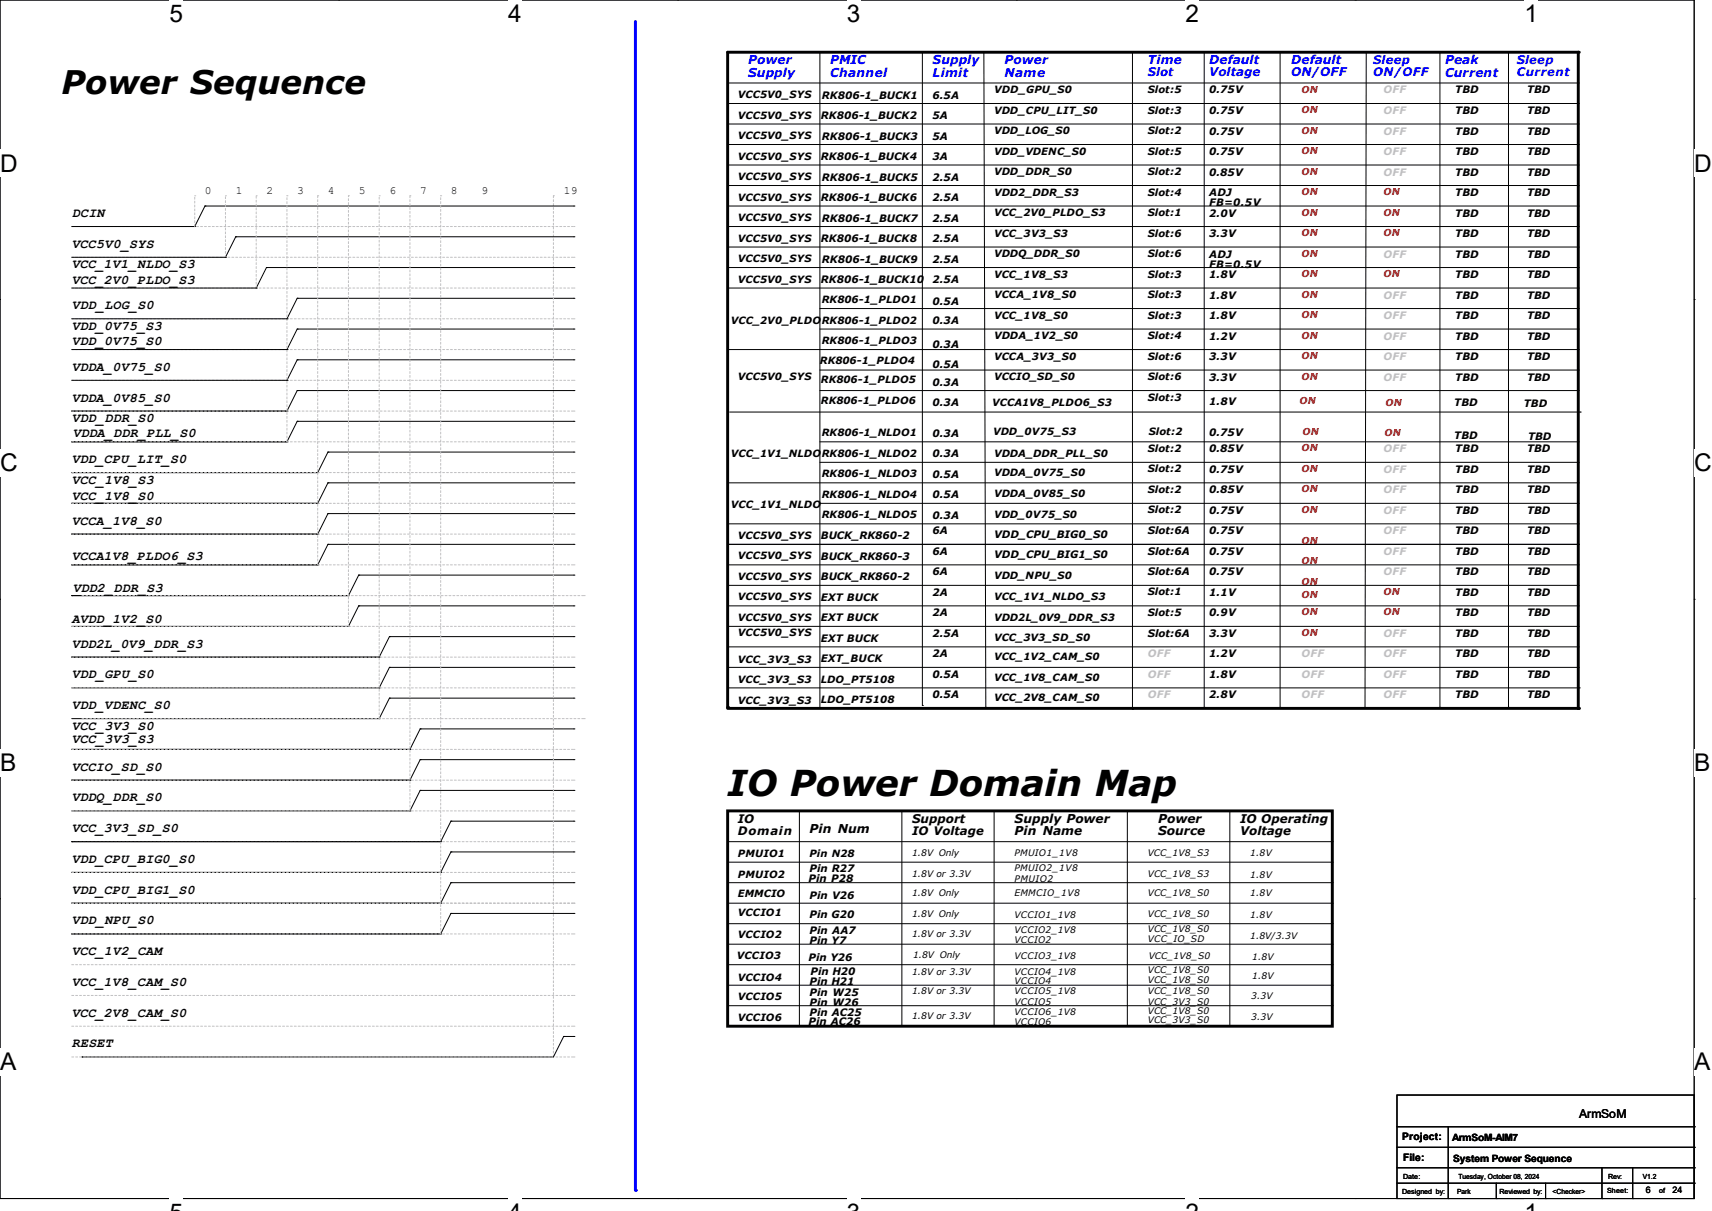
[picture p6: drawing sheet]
<svg xmlns="http://www.w3.org/2000/svg" width="297mm" height="210mm" viewBox="0 0 297 210" stroke-linecap="round" stroke-linejoin="round" font-family="sans-serif">
<defs><g id="words">
<text font-size="6.2" x="126.2" y="138">IO Power Domain Map</text>
<text font-size="5.6" x="10.7" y="16.3">Power Sequence</text>
<g font-size="4.2">
<text x="29.4" y="3.8">5</text>
<text x="88.1" y="3.8">4</text>
<text x="146.9" y="3.8">3</text>
<text x="205.7" y="3.8">2</text>
<text x="264.5" y="3.8">1</text>
<text x="0" y="29.8">D</text>
<text x="293.9" y="29.8">D</text>
<text x="0" y="81.7">C</text>
<text x="293.9" y="81.7">C</text>
<text x="0" y="133.7">B</text>
<text x="293.9" y="133.7">B</text>
<text x="0" y="185.6">A</text>
<text x="293.9" y="185.6">A</text>
</g>
<g font-size="2.3">
<text x="12.4" y="37.6">DCIN</text>
<text x="12.4" y="43">VCC5V0_SYS</text>
<text x="12.4" y="46.5">VCC_1V1_NLDO_S3</text>
<text x="12.4" y="53.6">VDD_LOG_S0</text>
<text x="12.4" y="49.2">VCC_2V0_PLDO_S3</text>
<text x="12.4" y="59.9">VDD_0V75_S0</text>
<text x="12.4" y="57.2">VDD_0V75_S3</text>
<text x="12.4" y="64.3">VDDA_0V75_S0</text>
<text x="12.4" y="69.6">VDDA_0V85_S0</text>
<text x="12.4" y="73.2">VDD_DDR_S0</text>
<text x="12.6" y="75.9">VDDA_DDR_PLL_S0</text>
<text x="12.4" y="80.3">VDD_CPU_LIT_S0</text>
<text x="12.4" y="83.9">VCC_1V8_S3</text>
<text x="12.4" y="86.7">VCC_1V8_S0</text>
<text x="12.4" y="91">VCCA_1V8_S0</text>
<text x="12.4" y="97.2">VCCA1V8_PLDO6_S3</text>
<text x="12.6" y="102.7">VDD2_DDR_S3</text>
<text x="12.4" y="108">AVDD_1V2_S0</text>
<text x="12.4" y="112.3">VDD2L_0V9_DDR_S3</text>
<text x="12.4" y="117.6">VDD_GPU_S0</text>
<text x="12.4" y="123">VDD_VDENC_S0</text>
<text x="12.4" y="126.5">VCC_3V3_S0</text>
<text x="12.4" y="128.8">VCC_3V3_S3</text>
<text x="12.4" y="133.6">VCCIO_SD_S0</text>
<text x="12.4" y="139">VDDQ_DDR_S0</text>
<text x="12.4" y="144.3">VCC_3V3_SD_S0</text>
<text x="12.4" y="149.6">VDD_CPU_BIG0_S0</text>
<text x="12.4" y="155">VDD_CPU_BIG1_S0</text>
<text x="12.4" y="160.3">VDD_NPU_S0</text>
<text x="12.4" y="165.7">VCC_1V2_CAM</text>
<text x="12.4" y="171">VCC_1V8_CAM_S0</text>
<text x="12.4" y="176.3">VCC_2V8_CAM_S0</text>
<text x="12.4" y="181.7">RESET</text>
</g>
<g font-size="2.1" fill="#00f">
<text x="129.8" y="11.2">Power</text>
<text x="144" y="11.2">PMIC</text>
<text x="161.8" y="11.2">Supply</text>
<text x="174.2" y="11.2">Power</text>
<text x="199.1" y="11.2">Time</text>
<text x="209.8" y="11.2">Default</text>
<text x="224" y="11.2">Default</text>
<text x="250.7" y="11.2">Peak</text>
<text x="129.8" y="13.3">Supply</text>
<text x="144" y="13.3">Channel</text>
<text x="161.8" y="13.3">Limit</text>
<text x="174.2" y="13.3">Name</text>
<text x="209.8" y="13.3">Voltage</text>
<text x="224" y="13.3">ON/OFF</text>
<text x="250.7" y="13.3">Current</text>
</g>
<g font-size="2.1">
<text x="158.2" y="142.7">Support</text>
<text x="176" y="142.7">Supply Power</text>
<text x="200.9" y="142.7">Power</text>
<text x="215.1" y="142.7">IO Operating</text>
<text x="140.5" y="144.5">Pin Num</text>
<text x="176" y="144.9">Pin Name</text>
<text x="200.9" y="144.9">Source</text>
<text x="215.1" y="144.8">Voltage</text>
<text x="274" y="193.8">ArmSoM</text>
</g>
<g font-size="2" fill="#00f">
<text x="238.3" y="11.1">Sleep</text>
<text x="263.1" y="11.1">Sleep</text>
<text x="199.1" y="13.3">Slot</text>
<text x="238.3" y="13.2">ON/OFF</text>
<text x="263.1" y="13.2">Current</text>
</g>
<g font-size="2">
<text x="128" y="142.7">IO</text>
<text x="128" y="144.7">Domain</text>
<text x="158.2" y="144.8">IO Voltage</text>
</g>
<g font-size="1.9">
<text x="35.6" y="33.7">0</text>
<text x="40.9" y="33.7">1</text>
<text x="46.2" y="33.7">2</text>
<text x="51.6" y="33.7">3</text>
<text x="56.9" y="33.7">4</text>
<text x="62.2" y="33.7">5</text>
<text x="67.6" y="33.7">6</text>
<text x="72.9" y="33.7">7</text>
<text x="78.2" y="33.7">8</text>
<text x="83.6" y="33.7">9</text>
<text x="97.8" y="33.7">19</text>
</g>
<g font-size="1.8">
<text x="142.6" y="17.1">RK806-1_BUCK1</text>
<text x="161.8" y="17.1">6.5A</text>
<text x="209.8" y="16.2">0.75V</text>
<text x="252.5" y="16.2">TBD</text>
<text x="264.9" y="16.2">TBD</text>
<text x="142.4" y="20.7">RK806-1_BUCK2</text>
<text x="161.8" y="20.7">5A</text>
<text x="209.8" y="19.8">0.75V</text>
<text x="209.8" y="23.3">0.75V</text>
<text x="252.5" y="19.8">TBD</text>
<text x="252.5" y="23.3">TBD</text>
<text x="264.9" y="23.3">TBD</text>
<text x="264.9" y="19.8">TBD</text>
<text x="142.4" y="27.8">RK806-1_BUCK4</text>
<text x="142.6" y="24.2">RK806-1_BUCK3</text>
<text x="161.8" y="24.2">5A</text>
<text x="161.8" y="27.8">3A</text>
<text x="209.8" y="26.9">0.75V</text>
<text x="252.5" y="26.9">TBD</text>
<text x="264.9" y="26.9">TBD</text>
<text x="142.4" y="34.9">RK806-1_BUCK6</text>
<text x="142.6" y="31.3">RK806-1_BUCK5</text>
<text x="161.8" y="31.3">2.5A</text>
<text x="161.8" y="34.9">2.5A</text>
<text x="209.8" y="34">ADJ</text>
<text x="209.8" y="35.8">FB=0.5V</text>
<text x="209.8" y="30.4">0.85V</text>
<text x="252.5" y="30.4">TBD</text>
<text x="252.5" y="34">TBD</text>
<text x="264.9" y="30.4">TBD</text>
<text x="264.9" y="34">TBD</text>
<text x="142.4" y="42">RK806-1_BUCK8</text>
<text x="142.6" y="38.4">RK806-1_BUCK7</text>
<text x="161.8" y="38.4">2.5A</text>
<text x="161.8" y="42">2.5A</text>
<text x="209.8" y="37.5">2.0V</text>
<text x="209.8" y="41.1">3.3V</text>
<text x="252.5" y="37.5">TBD</text>
<text x="252.5" y="41.1">TBD</text>
<text x="264.9" y="37.5">TBD</text>
<text x="264.9" y="41.1">TBD</text>
<text x="142.6" y="45.6">RK806-1_BUCK9</text>
<text x="161.8" y="45.6">2.5A</text>
<text x="209.8" y="44.7">ADJ</text>
<text x="209.8" y="46.4">FB=0.5V</text>
<text x="252.5" y="44.7">TBD</text>
<text x="264.9" y="44.7">TBD</text>
<text x="142.4" y="49.1">RK806-1_BUCK10</text>
<text x="161.8" y="49.1">2.5A</text>
<text x="161.8" y="52.8">0.5A</text>
<text x="209.8" y="48.2">1.8V</text>
<text x="209.8" y="51.8">1.8V</text>
<text x="252.5" y="48.2">TBD</text>
<text x="252.5" y="51.8">TBD</text>
<text x="264.9" y="51.8">TBD</text>
<text x="264.9" y="48.2">TBD</text>
<text x="161.8" y="56.2">0.3A</text>
<text x="209.8" y="55.3">1.8V</text>
<text x="209.8" y="58.9">1.2V</text>
<text x="252.5" y="55.3">TBD</text>
<text x="252.5" y="58.9">TBD</text>
<text x="264.9" y="55.3">TBD</text>
<text x="264.9" y="58.9">TBD</text>
<text x="161.8" y="60.3">0.3A</text>
<text x="161.8" y="63.9">0.5A</text>
<text x="209.8" y="62.4">3.3V</text>
<text x="209.8" y="66">3.3V</text>
<text x="252.5" y="62.4">TBD</text>
<text x="252.5" y="66">TBD</text>
<text x="264.9" y="62.4">TBD</text>
<text x="264.9" y="66">TBD</text>
<text x="161.8" y="66.9">0.3A</text>
<text x="161.8" y="70.4">0.3A</text>
<text x="209.8" y="70.3">1.8V</text>
<text x="252.3" y="70.4">TBD</text>
<text x="264.4" y="70.6">TBD</text>
<text x="161.8" y="75.8">0.3A</text>
<text x="209.8" y="75.6">0.75V</text>
<text x="252.3" y="76.2">TBD</text>
<text x="265.1" y="76.3">TBD</text>
<text x="161.8" y="79.3">0.3A</text>
<text x="161.8" y="82.9">0.5A</text>
<text x="209.8" y="78.4">0.85V</text>
<text x="209.8" y="82">0.75V</text>
<text x="252.5" y="82">TBD</text>
<text x="252.5" y="78.4">TBD</text>
<text x="264.9" y="82">TBD</text>
<text x="264.9" y="78.4">TBD</text>
<text x="161.8" y="86.4">0.5A</text>
<text x="209.8" y="85.6">0.85V</text>
<text x="209.8" y="89.1">0.75V</text>
<text x="252.5" y="89.1">TBD</text>
<text x="252.5" y="85.6">TBD</text>
<text x="264.9" y="89.1">TBD</text>
<text x="264.9" y="85.6">TBD</text>
<text x="142.4" y="93.6">BUCK_RK860-2</text>
<text x="161.8" y="92.7">6A</text>
<text x="161.8" y="90">0.3A</text>
<text x="172.5" y="93.4">VDD_CPU_BIG0_S0</text>
<text x="199.1" y="92.7">Slot:6A</text>
<text x="209.8" y="92.7">0.75V</text>
<text x="252.5" y="92.7">TBD</text>
<text x="264.9" y="92.7">TBD</text>
<text x="142.4" y="97.1">BUCK_RK860-3</text>
<text x="142.4" y="100.7">BUCK_RK860-2</text>
<text x="161.8" y="96.2">6A</text>
<text x="161.8" y="99.8">6A</text>
<text x="172.5" y="96.8">VDD_CPU_BIG1_S0</text>
<text x="199.1" y="96.2">Slot:6A</text>
<text x="199.1" y="99.8">Slot:6A</text>
<text x="209.8" y="96.2">0.75V</text>
<text x="209.8" y="99.8">0.75V</text>
<text x="252.5" y="96.2">TBD</text>
<text x="252.5" y="99.8">TBD</text>
<text x="264.9" y="96.2">TBD</text>
<text x="264.9" y="99.8">TBD</text>
<text x="142.4" y="104.2">EXT BUCK</text>
<text x="142.4" y="107.8">EXT BUCK</text>
<text x="161.8" y="106.9">2A</text>
<text x="161.8" y="103.3">2A</text>
<text x="209.8" y="106.9">0.9V</text>
<text x="209.8" y="103.3">1.1V</text>
<text x="252.5" y="106.9">TBD</text>
<text x="252.5" y="103.3">TBD</text>
<text x="264.9" y="106.9">TBD</text>
<text x="264.9" y="103.3">TBD</text>
<text x="142.4" y="111.3">EXT BUCK</text>
<text x="161.8" y="110.4">2.5A</text>
<text x="199.1" y="110.4">Slot:6A</text>
<text x="209.8" y="110.4">3.3V</text>
<text x="252.5" y="110.4">TBD</text>
<text x="264.9" y="110.4">TBD</text>
<text x="142.4" y="114.9">EXT_BUCK</text>
<text x="161.8" y="117.6">0.5A</text>
<text x="161.8" y="114">2A</text>
<text x="209.8" y="117.6">1.8V</text>
<text x="209.8" y="114">1.2V</text>
<text x="252.5" y="117.6">TBD</text>
<text x="252.5" y="114">TBD</text>
<text x="264.9" y="114">TBD</text>
<text x="264.9" y="117.6">TBD</text>
<text x="161.8" y="121.1">0.5A</text>
<text x="209.8" y="121.1">2.8V</text>
<text x="252.5" y="121.1">TBD</text>
<text x="264.9" y="121.1">TBD</text>
<text x="140.3" y="153">Pin P28</text>
<text x="140.5" y="151.2">Pin R27</text>
<text x="140.5" y="156">Pin V26</text>
<text x="140.5" y="159.2">Pin G20</text>
<text x="140.3" y="166.6">Pin Y26</text>
<text x="140.5" y="163.8">Pin Y7</text>
<text x="140.5" y="162">Pin AA7</text>
<text x="140.5" y="170.9">Pin H21</text>
<text x="140.5" y="172.7">Pin W25</text>
<text x="140.6" y="169.1">Pin H20</text>
<text x="140.3" y="177.7">Pin AC26</text>
<text x="140.5" y="174.5">Pin W26</text>
<text x="140.5" y="176.2">Pin AC25</text>
<text x="243.2" y="197.8">Project:</text>
<text x="243.4" y="201.3">File:</text>
</g>
<g font-size="1.8" fill="#c0c0c0">
<text x="240" y="16.2">OFF</text>
<text x="240" y="19.8">OFF</text>
<text x="240" y="23.3">OFF</text>
<text x="240" y="26.9">OFF</text>
<text x="240" y="30.4">OFF</text>
<text x="240" y="44.7">OFF</text>
<text x="240" y="51.8">OFF</text>
<text x="240" y="55.3">OFF</text>
<text x="240" y="58.9">OFF</text>
<text x="240" y="66">OFF</text>
<text x="240" y="62.4">OFF</text>
<text x="240" y="82">OFF</text>
<text x="240" y="78.4">OFF</text>
<text x="240" y="89.1">OFF</text>
<text x="240" y="85.6">OFF</text>
<text x="240" y="92.7">OFF</text>
<text x="240" y="96.2">OFF</text>
<text x="240" y="99.8">OFF</text>
<text x="240" y="110.4">OFF</text>
<text x="199.1" y="114">OFF</text>
<text x="199.1" y="117.6">OFF</text>
<text x="225.8" y="114">OFF</text>
<text x="225.8" y="117.6">OFF</text>
<text x="240" y="117.6">OFF</text>
<text x="240" y="114">OFF</text>
<text x="199.1" y="121.1">OFF</text>
<text x="225.8" y="121.1">OFF</text>
<text x="240" y="121.1">OFF</text>
</g>
<g font-size="1.7">
<text x="128" y="17">VCC5V0_SYS</text>
<text x="172.5" y="16.1">VDD_GPU_S0</text>
<text x="199.1" y="16.1">Slot:5</text>
<text x="128" y="20.6">VCC5V0_SYS</text>
<text x="172.5" y="19.7">VDD_CPU_LIT_S0</text>
<text x="172.5" y="23.2">VDD_LOG_S0</text>
<text x="199.1" y="19.7">Slot:3</text>
<text x="199.1" y="23.2">Slot:2</text>
<text x="128" y="24.1">VCC5V0_SYS</text>
<text x="128" y="27.7">VCC5V0_SYS</text>
<text x="172.5" y="26.8">VDD_VDENC_S0</text>
<text x="199.1" y="26.8">Slot:5</text>
<text x="128" y="31.2">VCC5V0_SYS</text>
<text x="128" y="34.8">VCC5V0_SYS</text>
<text x="172.5" y="30.4">VDD_DDR_S0</text>
<text x="172.5" y="33.9">VDD2_DDR_S3</text>
<text x="199.1" y="30.4">Slot:2</text>
<text x="199.1" y="33.9">Slot:4</text>
<text x="128" y="38.4">VCC5V0_SYS</text>
<text x="128" y="41.9">VCC5V0_SYS</text>
<text x="172.5" y="41">VCC_3V3_S3</text>
<text x="172.5" y="37.5">VCC_2V0_PLDO_S3</text>
<text x="199.1" y="37.5">Slot:1</text>
<text x="199.1" y="41">Slot:6</text>
<text x="128" y="45.5">VCC5V0_SYS</text>
<text x="172.5" y="44.6">VDDQ_DDR_S0</text>
<text x="199.1" y="44.6">Slot:6</text>
<text x="128" y="49">VCC5V0_SYS</text>
<text x="142.6" y="52.6">RK806-1_PLDO1</text>
<text x="172.5" y="48.1">VCC_1V8_S3</text>
<text x="172.5" y="51.7">VCCA_1V8_S0</text>
<text x="199.1" y="48.1">Slot:3</text>
<text x="199.1" y="51.7">Slot:3</text>
<text x="126.8" y="56.1">VCC_2V0_PLDO</text>
<text x="142.6" y="56.1">RK806-1_PLDO2</text>
<text x="142.6" y="59.7">RK806-1_PLDO3</text>
<text x="172.5" y="58.8">VDDA_1V2_S0</text>
<text x="172.5" y="55.2">VCC_1V8_S0</text>
<text x="199.1" y="55.2">Slot:3</text>
<text x="199.1" y="58.8">Slot:4</text>
<text x="128" y="65.9">VCC5V0_SYS</text>
<text x="142.2" y="63.1">RK806-1_PLDO4</text>
<text x="172.5" y="65.9">VCCIO_SD_S0</text>
<text x="172.5" y="62.4">VCCA_3V3_S0</text>
<text x="199.1" y="62.4">Slot:6</text>
<text x="199.1" y="65.9">Slot:6</text>
<text x="142.4" y="70">RK806-1_PLDO6</text>
<text x="142.4" y="66.5">RK806-1_PLDO5</text>
<text x="172.1" y="70.4">VCCA1V8_PLDO6_S3</text>
<text x="199.1" y="69.5">Slot:3</text>
<text x="142.6" y="75.7">RK806-1_NLDO1</text>
<text x="172.3" y="75.5">VDD_0V75_S3</text>
<text x="199.3" y="75.5">Slot:2</text>
<text x="126.8" y="79.2">VCC_1V1_NLDO</text>
<text x="142.6" y="79.2">RK806-1_NLDO2</text>
<text x="142.6" y="82.8">RK806-1_NLDO3</text>
<text x="172.5" y="82.6">VDDA_0V75_S0</text>
<text x="172.5" y="79.2">VDDA_DDR_PLL_S0</text>
<text x="199.1" y="78.4">Slot:2</text>
<text x="199.1" y="81.9">Slot:2</text>
<text x="126.8" y="88.1">VCC_1V1_NLDO</text>
<text x="142.6" y="86.4">RK806-1_NLDO4</text>
<text x="142.6" y="89.9">RK806-1_NLDO5</text>
<text x="172.5" y="89.7">VDD_0V75_S0</text>
<text x="172.5" y="86.2">VDDA_0V85_S0</text>
<text x="199.1" y="89">Slot:2</text>
<text x="199.1" y="85.5">Slot:2</text>
<text x="128" y="93.5">VCC5V0_SYS</text>
<text x="128" y="97">VCC5V0_SYS</text>
<text x="128" y="100.6">VCC5V0_SYS</text>
<text x="172.5" y="100.4">VDD_NPU_S0</text>
<text x="128" y="107.7">VCC5V0_SYS</text>
<text x="128" y="104.1">VCC5V0_SYS</text>
<text x="172.5" y="107.7">VDD2L_0V9_DDR_S3</text>
<text x="172.5" y="104">VCC_1V1_NLDO_S3</text>
<text x="199.1" y="103.3">Slot:1</text>
<text x="199.1" y="106.8">Slot:5</text>
<text x="128" y="110.4">VCC5V0_SYS</text>
<text x="172.5" y="111.1">VCC_3V3_SD_S0</text>
<text x="128" y="118.5">VCC_3V3_S3</text>
<text x="128" y="115">VCC_3V3_S3</text>
<text x="142.4" y="118.4">LDO_PT5108</text>
<text x="172.5" y="114.5">VCC_1V2_CAM_S0</text>
<text x="172.5" y="118">VCC_1V8_CAM_S0</text>
<text x="128" y="122.1">VCC_3V3_S3</text>
<text x="142.4" y="121.9">LDO_PT5108</text>
<text x="172.5" y="121.6">VCC_2V8_CAM_S0</text>
<text x="128" y="148.6">PMUIO1</text>
<text x="140.5" y="148.6">Pin N28</text>
<text x="128" y="152.3">PMUIO2</text>
<text x="128" y="155.5">EMMCIO</text>
<text x="128" y="158.9">VCCIO1</text>
<text x="127.8" y="166.4">VCCIO3</text>
<text x="128" y="162.6">VCCIO2</text>
<text x="128" y="170.1">VCCIO4</text>
<text x="128" y="173.5">VCCIO5</text>
<text x="128" y="177">VCCIO6</text>
<text x="251.9" y="197.9">ArmSoM-AIM7</text>
<text x="252.1" y="201.5">System Power Sequence</text>
</g>
<g font-size="1.7" fill="#f00">
<text x="225.8" y="16">ON</text>
<text x="225.8" y="23.2">ON</text>
<text x="225.8" y="19.6">ON</text>
<text x="225.8" y="26.7">ON</text>
<text x="225.8" y="33.8">ON</text>
<text x="225.8" y="30.3">ON</text>
<text x="240" y="33.8">ON</text>
<text x="225.8" y="37.4">ON</text>
<text x="225.8" y="40.9">ON</text>
<text x="240" y="37.4">ON</text>
<text x="240" y="40.9">ON</text>
<text x="225.8" y="44.5">ON</text>
<text x="225.8" y="51.6">ON</text>
<text x="225.8" y="48">ON</text>
<text x="240" y="48">ON</text>
<text x="225.8" y="58.7">ON</text>
<text x="225.8" y="55.2">ON</text>
<text x="225.8" y="62.3">ON</text>
<text x="225.8" y="65.8">ON</text>
<text x="225.5" y="70.1">ON</text>
<text x="240.4" y="70.4">ON</text>
<text x="226" y="75.4">ON</text>
<text x="240.2" y="75.6">ON</text>
<text x="225.8" y="78.3">ON</text>
<text x="225.8" y="81.8">ON</text>
<text x="225.8" y="88.9">ON</text>
<text x="225.8" y="85.4">ON</text>
<text x="225.8" y="94.3">ON</text>
<text x="225.8" y="101.4">ON</text>
<text x="225.8" y="97.8">ON</text>
<text x="225.8" y="103.7">ON</text>
<text x="225.8" y="106.7">ON</text>
<text x="240" y="106.7">ON</text>
<text x="240" y="103.2">ON</text>
<text x="225.8" y="110.3">ON</text>
</g>
<g font-size="1.6">
<text x="158.2" y="148.5">1.8V Only</text>
<text x="176" y="148.5">PMUIO1_1V8</text>
<text x="199.1" y="148.5">VCC_1V8_S3</text>
<text x="216.9" y="148.5">1.8V</text>
<text x="158.2" y="155.4">1.8V Only</text>
<text x="158.2" y="152">1.8V or 3.3V</text>
<text x="176" y="151.1">PMUIO2_1V8</text>
<text x="176" y="152.9">PMUIO2</text>
<text x="176" y="155.4">EMMCIO_1V8</text>
<text x="199.1" y="152">VCC_1V8_S3</text>
<text x="199.1" y="155.4">VCC_1V8_S0</text>
<text x="216.9" y="152.2">1.8V</text>
<text x="216.9" y="155.4">1.8V</text>
<text x="158.2" y="159">1.8V Only</text>
<text x="176" y="159.1">VCCIO1_1V8</text>
<text x="176" y="161.8">VCCIO2_1V8</text>
<text x="199.1" y="159">VCC_1V8_S0</text>
<text x="199.1" y="161.6">VCC_1V8_S0</text>
<text x="216.9" y="159.1">1.8V</text>
<text x="158.2" y="162.5">1.8V or 3.3V</text>
<text x="158.4" y="166.1">1.8V Only</text>
<text x="176" y="166.2">VCCIO3_1V8</text>
<text x="176" y="163.6">VCCIO2</text>
<text x="199.1" y="163.4">VCC_IO_SD</text>
<text x="199.3" y="166.2">VCC_1V8_S0</text>
<text x="216.9" y="162.9">1.8V/3.3V</text>
<text x="217.3" y="166.4">1.8V</text>
<text x="158.2" y="169.1">1.8V or 3.3V</text>
<text x="158.2" y="172.5">1.8V or 3.3V</text>
<text x="176" y="169.1">VCCIO4_1V8</text>
<text x="176" y="170.7">VCCIO4</text>
<text x="176" y="172.5">VCCIO5_1V8</text>
<text x="199.1" y="170.5">VCC_1V8_S0</text>
<text x="199.1" y="172.5">VCC_1V8_S0</text>
<text x="199.1" y="168.7">VCC_1V8_S0</text>
<text x="217.1" y="173.2">3.3V</text>
<text x="217.3" y="169.8">1.8V</text>
<text x="158.2" y="176.7">1.8V or 3.3V</text>
<text x="176" y="174.2">VCCIO5</text>
<text x="176" y="177.8">VCCIO6</text>
<text x="176" y="176">VCCIO6_1V8</text>
<text x="199.1" y="174.2">VCC_3V3_S0</text>
<text x="199.1" y="175.9">VCC_1V8_S0</text>
<text x="199.1" y="177.5">VCC_3V3_S0</text>
<text x="217.1" y="176.9">3.3V</text>
<text x="285.5" y="207">6</text>
<text x="290.2" y="207">24</text>
</g>
<g font-size="1.2">
<text x="243.2" y="207.1">Designed by:</text>
<text x="243.4" y="204.4">Date:</text>
<text x="252.8" y="207.1">Park</text>
<text x="253" y="204.4">Tuesday, October 08, 2024</text>
<text x="260.1" y="207.1">Reviewed by:</text>
<text x="269.4" y="207.1">&lt;Checker&gt;</text>
<text x="278.8" y="206.8">Sheet:</text>
<text x="279" y="204.4">Rev:</text>
<text x="285" y="204.4">V1.2</text>
<text x="287.9" y="206.8">of</text>
</g>
</g></defs>
<path d="M0 0h293.9v207.9h-293.9z" fill="none" stroke="#000" stroke-width=".17"/>
<g fill="#fff">
<path d="M29.4 0h2.3v4.7h-2.3z"/>
<path d="M29.4 207.9h2.3v2.1h-2.3z"/>
</g>
<path d="M58.8 0h.1M58.8 207.9h.1" fill="none" stroke="#000" stroke-width=".17"/>
<g fill="#fff">
<path d="M88.1 0h2.4v4.7h-2.4z"/>
<path d="M88.1 207.9h2.4v2.1h-2.4z"/>
</g>
<path d="M117.6 0h.1M117.6 207.9h.1" fill="none" stroke="#000" stroke-width=".17"/>
<g fill="#fff">
<path d="M146.9 0h2.4v4.7h-2.4z"/>
<path d="M146.9 207.9h2.4v2.1h-2.4z"/>
</g>
<path d="M176.3 0h.1M176.3 207.9h.1" fill="none" stroke="#000" stroke-width=".17"/>
<g fill="#fff">
<path d="M205.7 0h2.4v4.7h-2.4z"/>
<path d="M205.7 207.9h2.4v2.1h-2.4z"/>
</g>
<path d="M235.1 0h.1M235.1 207.9h.1" fill="none" stroke="#000" stroke-width=".17"/>
<g fill="#fff">
<path d="M264.5 0h2.4v4.7h-2.4z"/>
<path d="M264.5 207.9h2.4v2.1h-2.4z"/>
<path d="M0 26h3v4.7h-3z"/>
<path d="M293.9 26h3.1v4.7h-3.1z"/>
<path d="M0 77.9h3v4.7h-3z"/>
<path d="M293.9 77.9h3.1v4.7h-3.1z"/>
</g>
<path d="M0 51.9h.1M293.9 51.9h.1" fill="none" stroke="#000" stroke-width=".17"/>
<g fill="#fff">
<path d="M0 129.9h2.8v4.7h-2.8z"/>
<path d="M293.9 129.9h2.9v4.7h-2.9z"/>
</g>
<path d="M0 103.9h.1M293.9 103.9h.1" fill="none" stroke="#000" stroke-width=".17"/>
<g fill="#fff">
<path d="M0 181.8h2.8v4.8h-2.8z"/>
<path d="M293.8 181.8h3v4.8h-3z"/>
</g>
<g fill="none" stroke="#000" stroke-width=".17">
<path d="M12.4 71.3h37.4M12.4 76.6h37.4M49.8 71.3h.1M49.8 76.6h.1M142.2 67.7h131.6M273.8 67.7h.1M12.4 82h42.7M12.4 92.6h42.7M12.4 87.3h42.7M12.4 98h42.7M55.1 82h.1M55.1 92.6h.1"/>
<path d="M55.1 87.3h.1M55.1 98h.1M12.4 103.3h48.1M12.4 108.6h48.1M12.4 114h53.4M12.4 119.3h53.4M60.5 103.3h.1M60.5 108.6h.1M62.2 105.1h.1M62.2 105.1l-1.7 3.5M62.2 105.1h37.4M65.8 114h.1"/>
<path d="M65.8 119.3h.1M99.6 105.1h.1M126.2 108.6h147.6M273.8 108.6h.1M12.4 124.6h53.4M12.4 130h58.7M12.4 135.3h58.7M65.8 124.6h.1M71.1 130h.1M71.1 135.3h.1M0 155.9h.1M12.4 140.6h58.7"/>
<path d="M12.4 146h64.1M12.4 151.3h64.1M12.4 156.6h64.1M71.1 140.6h.1M76.5 146h.1M76.5 151.3h.1M76.5 156.6h.1M293.9 155.9h.1M12.4 162h64.1M76.5 162h.1"/>
</g>
<path d="M12.4 108.6h87.2M99.6 108.6h.1" fill="none" stroke="#c0c0c0" stroke-width=".17" stroke-dasharray=".3"/>
<path d="M110.2 3.7v202.7" fill="none" stroke="#00f" stroke-width=".51"/>
<circle cx="110.2" cy="206.4" r=".25" fill="#00f"/>
<g fill="none" stroke="#000" stroke-width=".17">
<path d="M126.2 14.4h147.6M126.2 17.9h147.6M142.2 9.1v113.8M160 9.1v113.2M170.7 9.1l.3 113.6M196.5 9.2v113.8M208.9 9.2v113.5M222.1 9.2v113.5M237 9.2l-.2 113.7M249.8 9.1v113.6M261.7 9.1v113.6M273.8 14.4h.1"/>
<path d="M273.8 17.9h.1M12.4 39.3h21.4M33.8 39.3h.1M35.6 35.7h.1M35.6 35.7h64M35.6 35.7l-1.8 3.6M99.6 35.7h.1M126.2 21.5h147.6M126.2 25.1h147.6M126.2 28.6h147.6M126.2 32.2h147.6M126.2 35.7h147.6"/>
<path d="M126.2 39.3h147.6M273.8 21.5h.1M273.8 25.1h.1M273.8 28.6h.1M273.8 32.2h.1M273.8 35.7h.1M273.8 39.3h.1M12.4 50h32M12.4 44.6h26.7M12.4 55.3h37.4M39.1 44.6h.1M40.9 41.1h.1"/>
<path d="M40.9 41.1l-1.8 3.5M40.9 41.1h58.7M44.4 50h.1M46.2 46.4h.1M46.2 46.4h53.4M46.2 46.4l-1.8 3.6M49.8 55.3h.1M51.6 51.7h.1M51.6 57.1h.1M51.6 57.1h48M51.6 51.7l-1.8 3.6M51.6 51.7h48"/>
<path d="M51.6 57.1l-1.8 3.5M99.6 51.7h.1M99.6 57.1h.1M99.6 41.1h.1M99.6 46.4h.1M126.2 42.8h147.6M126.2 46.4h147.6M126.2 50h147.6M142.2 53.5h131.6M142.2 57.1h131.6M273.8 42.8h.1M273.8 46.4h.1"/>
<path d="M273.8 50h.1M273.8 53.5h.1M273.8 57.1h.1M12.4 71.3h.1M12.4 76.6h.1M12.4 60.6h37.4M12.4 66h37.4M49.8 60.6h.1M49.8 66h.1M51.6 67.7h.1M51.6 62.4h.1M51.6 73.1h.1"/>
<path d="M51.6 73.1l-1.8 3.5h-37.4M51.6 67.7l-1.8 3.6h-37.4M51.6 62.4l-1.8 3.6M51.6 62.4h48M51.6 73.1h48M51.6 67.7h48M56.9 78.4h.1M56.9 78.4l-1.8 3.6h-42.7M56.9 78.4h42.7M99.6 62.4h.1M99.6 73.1h.1M99.6 78.4h.1"/>
<path d="M99.6 67.7h.1M126.2 60.6h147.6M126.6 71.5h147.6M142.2 64.2h131.6M142.2 76.6h131.6M273.8 60.6h.1M273.8 64.2h.1M273.8 76.6h.1M274.2 71.5h.1M12.4 82h.1M12.4 87.3h.1M12.4 92.6h.1"/>
<path d="M12.4 98h.1M56.9 83.7h.1M56.9 89.1h.1M56.9 94.4h.1M56.9 83.7h42.7M56.9 83.7l-1.8 3.6h-42.7M56.9 94.4h42.7M56.9 94.4l-1.8 3.6h-42.7M56.9 89.1l-1.8 3.5h-42.7M56.9 89.1h42.7M62.2 99.7h.1M62.2 99.7l-1.7 3.6h-48.1"/>
<path d="M62.2 99.7h37.4M99.6 83.7h.1M99.6 89.1h.1M99.6 94.4h.1M99.6 99.7h.1M126.2 83.7h147.6M126.2 90.8h147.6M126.2 94.4h147.6M126.2 98h147.6M142.2 80.2h131.6M142.2 87.3h131.6M273.8 80.2h.1"/>
<path d="M273.8 83.7h.1M273.8 87.3h.1M273.8 90.8h.1M273.8 94.4h.1M273.8 98h.1M12.4 103.3h.1M12.4 114h.1M67.6 110.4h.1M67.6 115.7h.1M67.6 115.7h32M67.6 110.4l-1.8 3.6h-53.4M67.6 110.4h32"/>
<path d="M67.6 115.7l-1.8 3.6M99.6 110.4h.1M99.6 115.7h.1M126.2 101.5h147.6M126.2 105.1h147.6M126.2 112.2h147.6M126.2 115.7h147.6M126.4 119.3h147.6M273.8 101.5h.1M273.8 105.1h.1M273.8 112.2h.1M273.8 115.7h.1"/>
<path d="M274 119.3h.1M12.4 130h.1M12.4 135.3h.1M67.6 121.1h.1M67.6 121.1h32M67.6 121.1l-1.8 3.5M72.9 137.1h.1M72.9 126.4h.1M72.9 131.7h.1M72.9 137.1l-1.8 3.5M72.9 137.1h26.7M72.9 126.4l-1.8 3.6h-58.7"/>
<path d="M72.9 131.7l-1.8 3.6h-58.7M72.9 126.4h26.7M72.9 131.7h26.7M99.6 137.1h.1M99.6 121.1h.1M99.6 126.4h.1M99.6 131.7h.1M142.2 122.9h.1M160 122.3h.1M171 122.7h.1M196.5 123h.1M208.9 122.7h.1"/>
<path d="M222.1 122.7h.1M236.8 122.9h.1M249.8 122.7h.1M261.7 122.7h.1M12.4 151.3h.1M12.4 156.6h.1M12.4 146h.1M78.2 142.4h.1M78.2 147.7h.1M78.2 153.1h.1M78.2 158.4h.1M78.2 142.4l-1.7 3.6h-64.1"/>
<path d="M78.2 153.1h21.4M78.2 153.1l-1.7 3.5h-64.1M78.2 142.4h21.4M78.2 147.7l-1.7 3.6h-64.1M78.2 158.4l-1.7 3.6h-64.1M78.2 147.7h21.4M78.2 158.4h21.4M99.6 142.4h.1M99.6 147.7h.1M99.6 153.1h.1M99.6 158.4h.1M126.2 146h104.9"/>
<path d="M126.2 149.5h104.9M126.2 153.1h104.9M126.2 156.6h104.9M138.7 140.6v37.4M156.5 140.6v37.4M172.5 140.6v37.4M195.6 140.6v37.4M213.4 140.6v37.4M231.1 146h.1M231.1 149.5h.1M231.1 153.1h.1M231.1 156.6h.1"/>
<path d="M12.4 162h.1M97.8 179.7h.1M97.8 179.7l-1.8 3.6h-81.8M97.8 179.7h1.8M99.6 179.7h.1M126.2 160.2h104.9M126.2 163.7h104.9M126.2 167.3h104.9M126.2 170.9h104.9M126.2 174.4h104.9M138.7 178h.1M156.5 178h.1"/>
<path d="M172.5 178h.1M195.6 178h.1M213.4 178h.1M231.1 160.2h.1M231.1 163.7h.1M231.1 167.3h.1M231.1 170.9h.1M231.1 174.4h.1M14.2 183.3h.1M242.4 189.9h51.5v18h-51.5zM242.4 195.4h51.5M242.4 199h51.5"/>
<path d="M251.2 195.4v12.5M293.9 195.4h.1M293.9 199h.1M242.4 202.5h51.5M242.4 205.2h51.5M251.2 207.9h.1M259.6 207.9h.1M259.6 205.2v2.7M268.1 207.9h.1M268.1 205.2v2.7M277.9 207.9h.1M277.9 202.5v5.4"/>
<path d="M283.3 207.9h.1M283.3 202.5v5.4M293.9 202.5h.1M293.9 205.2h.1"/>
</g>
<g fill="none" stroke="#c0c0c0" stroke-width=".17" stroke-dasharray=".3">
<path d="M12.4 39.3h87.2M33.8 39.3v-5.3M33.8 34h.1M39.1 34h.1M44.4 34h.1M49.8 34h.1M55.1 34h.1M60.5 34h.1M65.8 34h.1M71.1 34h.1M76.5 34h.1M96 34h.1"/>
<path d="M99.6 39.3h.1M12.4 55.3h87.2M12.4 50h87.2M12.4 44.6h87.2M39.1 44.6v-10.6M44.4 50v-16M99.6 55.3h.1M99.6 50h.1M99.6 44.6h.1M12.4 60.6h87.2M12.4 66h87.2M12.4 76.6h87.2"/>
<path d="M12.4 71.3h87.2M49.8 76.6v-42.6M99.6 60.6h.1M99.6 66h.1M99.6 76.6h.1M99.6 71.3h.1M12.4 98h87.2M12.4 92.6h87.2M12.4 87.3h87.2M12.4 82h87.2M55.1 98v-64M99.6 98h.1"/>
<path d="M99.6 92.6h.1M99.6 87.3h.1M99.6 82h.1M12.4 114h87.2M12.4 119.3h87.2M14.2 103.3h87.1M60.5 108.6v-74.6M99.6 114h.1M99.6 119.3h.1M101.3 103.3h.1M12.4 135.3h87.2M12.4 130h87.2"/>
<path d="M14.2 124.6h87.1M65.8 124.6v-90.6M99.6 135.3h.1M99.6 130h.1M101.3 124.6h.1M12.4 140.6h87.2M12.4 146h87.2M12.4 156.6h87.2M12.4 151.3h87.2M71.1 140.6v-106.6M99.6 140.6h.1M99.6 146h.1"/>
<path d="M99.6 156.6h.1M99.6 151.3h.1M12.4 167.3h87.2M12.4 172.6h87.2M12.4 178h87.2M12.4 162h87.2M76.5 162v-128M99.6 167.3h.1M99.6 172.6h.1M99.6 178h.1M99.6 162h.1M12.4 183.3h87.2"/>
<path d="M96 183.3v-149.3M99.6 183.3h.1"/>
</g>
<path d="M126.2 122.7v-113.6h147.6v113.8h-147.6M126.2 140.6h104.9v37.4h-104.9z" fill="none" stroke="#000" stroke-width=".51"/>
<g fill="#000">
<circle cx="273.8" cy="9.1" r=".25"/>
<circle cx="126.2" cy="122.7" r=".25"/>
<circle cx="273.8" cy="122.9" r=".25"/>
</g>
<use href="#words"/>
</svg>
